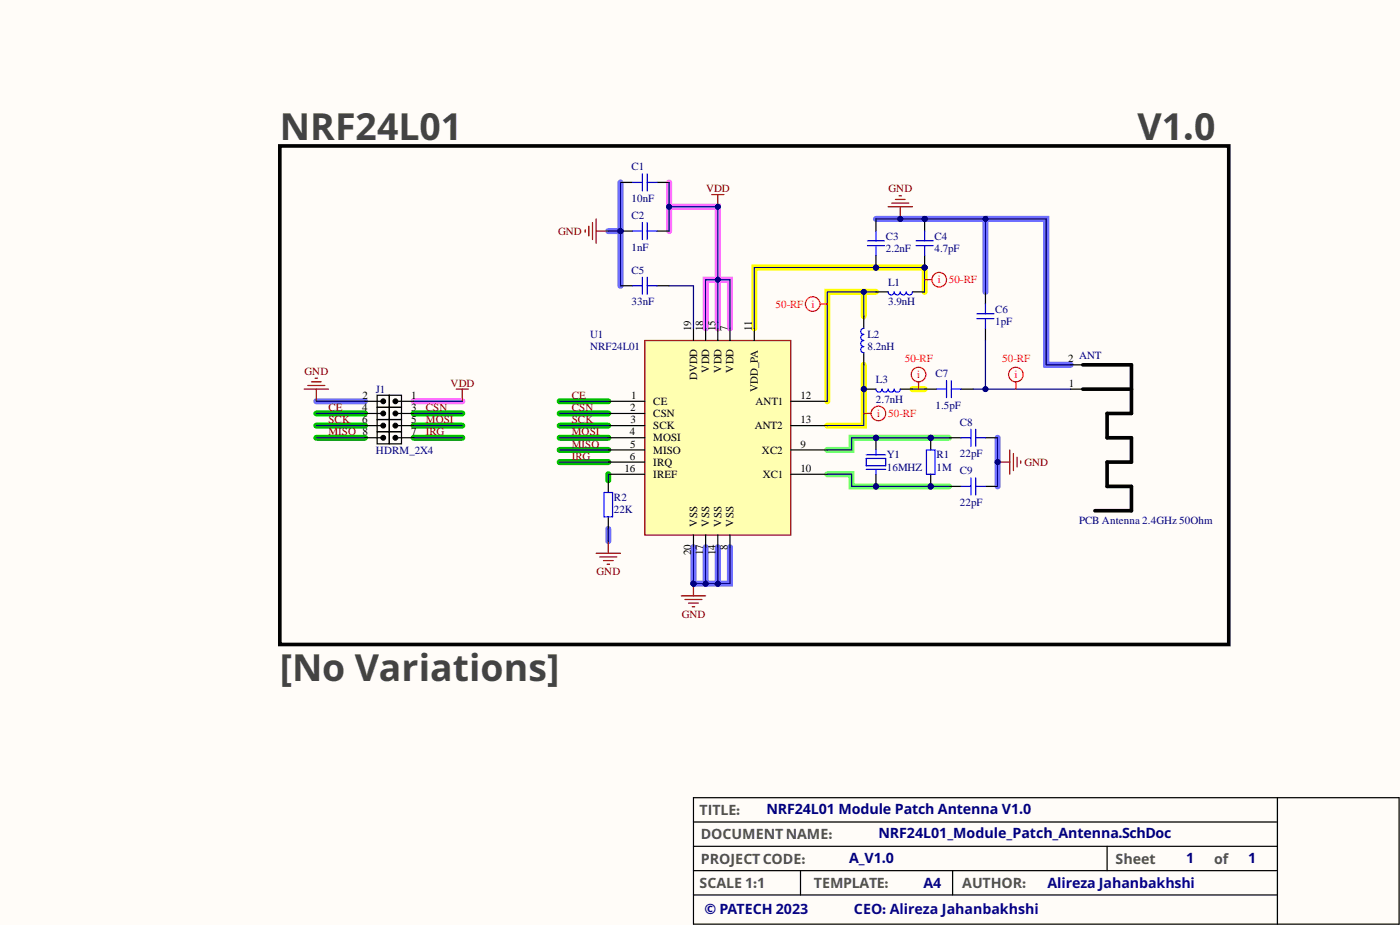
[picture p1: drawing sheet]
<svg xmlns="http://www.w3.org/2000/svg" width="292mm" height="193mm" viewBox="0 0 292 193" stroke-linecap="round" stroke-linejoin="round" font-family="sans-serif">
<defs><g id="words">
<g font-size="7.8" fill="#434343">
<text x="58.4" y="29.2">NRF24L01</text>
<text x="237.3" y="29.2">V1.0</text>
<text x="58.4" y="142.1">[No Variations]</text>
</g>
<g font-size="3" fill="#505050">
<text x="146" y="170">TITLE:</text>
<text x="146.2" y="175.1">DOCUMENTNAME:</text>
<text x="146" y="185.3">SCALE 1:1</text>
<text x="146.2" y="180.2">PROJECT CODE:</text>
<text x="169.8" y="185.3">TEMPLATE:</text>
<text x="200.8" y="185.3">AUTHOR:</text>
<text x="232.8" y="180.2">Sheet</text>
<text x="253.3" y="180.2">of</text>
</g>
<g font-size="3" fill="#000080">
<text x="159.9" y="169.8">NRF24L01 Module Patch Antenna V1.0</text>
<text x="177.2" y="179.9">A_V1.0</text>
<text x="183.3" y="174.9">NRF24L01_Module_Patch_Antenna.SchDoc</text>
<text x="247.5" y="179.9">1</text>
<text x="260.4" y="179.9">1</text>
</g>
<g font-size="3" fill="#0c0087">
<text x="192.7" y="185.3">A4</text>
<text x="218.6" y="185.3">Alireza Jahanbakhshi</text>
<text x="147" y="190.6">© PATECH 2023</text>
<text x="178.2" y="190.6">CEO: Alireza Jahanbakhshi</text>
</g>
<g font-size="2.3" fill="#000080">
<text x="131.7" y="35.5">C1</text>
<text x="131.7" y="45.7">C2</text>
<text x="131.7" y="42.1">10nF</text>
<text x="131.7" y="52.3">1nF</text>
<text x="184.8" y="50">C3</text>
<text x="184.8" y="52.5">2.2nF</text>
<text x="194.9" y="50">C4</text>
<text x="194.9" y="52.5">4.7pF</text>
<text x="131.7" y="57.1">C5</text>
<text x="185.3" y="59.6">L1</text>
<text x="131.7" y="63.7">33nF</text>
<text x="185.3" y="63.7">3.9nH</text>
<text x="207.6" y="65.2">C6</text>
<text x="123.1" y="70.5">U1</text>
<text x="181" y="70.5">L2</text>
<text x="207.6" y="67.7">1pF</text>
<text x="123.1" y="73.1">NRF24L01</text>
<text x="181" y="73.1">8.2nH</text>
<text x="225.2" y="74.8">ANT</text>
<text x="78.4" y="81.9">J1</text>
<text x="182.8" y="79.9">L3</text>
<text x="182.8" y="84">2.7nH</text>
<text x="195.2" y="78.6">C7</text>
<text x="195.2" y="85.2">1.5pF</text>
<text x="200.3" y="88.8">C8</text>
<text x="78.4" y="94.6">HDRM_2X4</text>
<text x="185" y="95.6">Y1</text>
<text x="195.4" y="95.6">R1</text>
<text x="200.3" y="95.4">22pF</text>
<text x="185" y="98.2">16MHZ</text>
<text x="195.4" y="98.2">1M</text>
<text x="200.3" y="98.9">C9</text>
<text x="128.1" y="104.5">R2</text>
<text x="128.1" y="107.1">22K</text>
<text x="200.3" y="105.5">22pF</text>
<text x="225.2" y="109.3">PCB Antenna 2.4GHz 50Ohm</text>
</g>
<g font-size="2.3" fill="#800000">
<text x="147.3" y="40.1">VDD</text>
<text x="185.4" y="40.1">GND</text>
<text x="116.4" y="49">GND</text>
<text x="63.5" y="78.1">GND</text>
<text x="94" y="80.7">VDD</text>
<text x="213.7" y="97.2">GND</text>
<text x="124.5" y="120">GND</text>
<text x="142.2" y="128.9">GND</text>
</g>
<g font-size="2.3" fill="#f00">
<text x="195.7" y="59.1">i</text>
<text x="198" y="59.1">50-RF</text>
<text x="161.8" y="64.2">50-RF</text>
<text x="169.3" y="64.2">i</text>
<text x="188.8" y="75.6">50-RF</text>
<text x="209.1" y="75.6">50-RF</text>
<text x="191.4" y="78.9">i</text>
<text x="211.7" y="78.9">i</text>
<text x="183" y="87">i</text>
<text x="185.3" y="87">50-RF</text>
</g>
<g font-size="2.3">
<text x="144.2" y="69" transform="rotate(-90 144.2 69)">19</text>
<text x="146.7" y="69" transform="rotate(-90 146.7 69)">18</text>
<text x="149.3" y="69" transform="rotate(-90 149.3 69)">15</text>
<text x="151.8" y="69" transform="rotate(-90 151.8 69)">7</text>
<text x="156.9" y="69" transform="rotate(-90 156.9 69)">11</text>
<text x="148" y="77.7" transform="rotate(-90 148 77.7)">VDD</text>
<text x="150.5" y="77.7" transform="rotate(-90 150.5 77.7)">VDD</text>
<text x="153.1" y="77.7" transform="rotate(-90 153.1 77.7)">VDD</text>
<text x="222.9" y="75.6">2</text>
<text x="75.6" y="83.2">2</text>
<text x="85.8" y="83.2">1</text>
<text x="131.7" y="83.2">1</text>
<text x="145.4" y="79.3" transform="rotate(-90 145.4 79.3)">DVDD</text>
<text x="158.1" y="81.9" transform="rotate(-90 158.1 81.9)">VDD_PA</text>
<text x="167" y="83.2">12</text>
<text x="223" y="80.7">1</text>
<text x="75.6" y="85.7">4</text>
<text x="75.6" y="88.3">6</text>
<text x="85.8" y="85.7">3</text>
<text x="85.8" y="88.3">5</text>
<text x="131.5" y="85.7">2</text>
<text x="131.6" y="88.3">3</text>
<text x="136.3" y="84.5">CE</text>
<text x="136.3" y="87">CSN</text>
<text x="136.3" y="89.6">SCK</text>
<text x="157.5" y="89.6">ANT2</text>
<text x="157.6" y="84.5">ANT1</text>
<text x="167" y="88.3">13</text>
<text x="85.8" y="90.8">7</text>
<text x="131.4" y="90.8">4</text>
<text x="131.4" y="95.9">6</text>
<text x="131.5" y="93.4">5</text>
<text x="136.3" y="92.1">MOSI</text>
<text x="136.3" y="94.6">MISO</text>
<text x="159" y="94.6">XC2</text>
<text x="167" y="93.4">9</text>
<text x="130.3" y="98.4">16</text>
<text x="136.3" y="97.2">IRQ</text>
<text x="136.3" y="99.7">IREF</text>
<text x="159.2" y="99.7">XC1</text>
<text x="167" y="98.4">10</text>
<text x="145.4" y="109.8" transform="rotate(-90 145.4 109.8)">VSS</text>
<text x="148" y="109.8" transform="rotate(-90 148 109.8)">VSS</text>
<text x="150.5" y="109.8" transform="rotate(-90 150.5 109.8)">VSS</text>
<text x="153.1" y="109.8" transform="rotate(-90 153.1 109.8)">VSS</text>
<text x="144.2" y="115.8" transform="rotate(-90 144.2 115.8)">20</text>
<text x="146.7" y="115.8" transform="rotate(-90 146.7 115.8)">17</text>
<text x="149.3" y="115.8" transform="rotate(-90 149.3 115.8)">14</text>
<text x="151.8" y="114.7" transform="rotate(-90 151.8 114.7)">8</text>
</g>
<g font-size="2.3" fill="#980000">
<text x="119.3" y="83.2">CE</text>
<text x="68.5" y="85.7">CE</text>
<text x="68.5" y="88.3">SCK</text>
<text x="88.8" y="85.7">CSN</text>
<text x="88.8" y="88.3">MOSI</text>
<text x="119.3" y="85.7">CSN</text>
<text x="119.3" y="88.3">SCK</text>
<text x="68.5" y="90.8">MISO 8</text>
<text x="88.8" y="90.8">IRG</text>
<text x="119.3" y="90.8">MOSI</text>
<text x="119.3" y="93.4">MISO</text>
<text x="119.3" y="95.9">IRG</text>
</g>
</g></defs>
<g fill="#fffcf8">
<path d="M0 0h291.9v192.8h-291.9z" fill-rule="evenodd"/>
<path d="M0 0h291.9v192.8h-291.9z" fill-rule="evenodd"/>
</g>
<g fill="none" stroke="#00be00" stroke-width="1.3">
<path d="M66 86.3h10.2M66 88.8h10.2M66 91.3h10.2M86.3 86.3h10.2M86.3 88.8h10.2M86.3 91.3h10.2M116.8 83.7h10.1M116.8 86.3h10.1M116.8 88.8h10.1M116.8 91.3h10.1M116.8 93.9h10.1M116.8 96.4h10.1"/>
<path d="M126.9 98.9v1.3"/>
</g>
<path d="M129.5 38.1v10.1M126.9 48.2h2.6v11.4M182.8 45.7h22.8v15.2M205.6 45.7h12.7v30.4h5.1M66 83.7h10.2M208.1 91.3v10.2M126.9 110.4v2.5M144.7 114.2v7.6h7.6v-7.6M147.2 114.2v7.6M149.8 114.2v7.6" fill="none" stroke="#6e6eff" stroke-width="1.3"/>
<path d="M172.6 98.9h5.1v2.6h20.3M198 91.3h-20.3v2.6h-5.1" fill="none" stroke="#6eff6e" stroke-width="1.3"/>
<path d="M180.2 76.1v12.7h-7.6M180.2 66v-5.1h-7.6v22.8M180.2 60.9h2.6M192.9 60.9v-5.1h-35.5v12.7M190.4 81.2h2.5" fill="none" stroke="#ff0" stroke-width="1.3"/>
<path d="M139.6 38.1v10.1M139.6 43.1h10.2v25.4M147.2 68.5v-10.1h5.1v10.1M86.3 83.7h10.2" fill="none" stroke="#ff6eff" stroke-width="1.3"/>
<path d="M144.7 166.4h147.2v26.4h-147.2zM144.7 171.5h121.8M144.7 176.6h121.8M231 176.6v5M266.5 166.4v26.4M144.7 181.6h121.8M144.7 186.7h121.8M167 181.6v5.1M198.8 181.6v5.1" fill="none" stroke="#000" stroke-width=".25"/>
<path d="M134.5 71h30.5v40.6h-30.5z" fill-rule="evenodd" fill="#ffffb0"/>
<path d="M134.5 71h30.5v40.6h-30.5zM142.1 124.3h5.1M142.9 125.1h3.6M143.7 125.8h2M144.4 126.6h.5M144.7 121.8v2.5" fill="none" stroke="#800000" stroke-width=".25"/>
<g fill="none" stroke="#000" stroke-width=".25">
<path d="M144.7 68.5v2.5M147.2 68.5v2.5M149.8 68.5v2.5M152.3 68.5v2.5M157.4 68.5v2.5M126.9 83.7h7.6M126.9 86.3h7.6M126.9 88.8h7.6M126.9 91.3h7.6M126.9 93.9h7.6M126.9 96.4h7.6M126.9 98.9h7.6"/>
<path d="M165 83.7h7.6M165 88.8h7.6M165 93.9h7.6M165 98.9h7.6M144.7 111.6v2.6M147.2 111.6v2.6M149.8 111.6v2.6M152.3 111.6v2.6"/>
</g>
<circle cx="144.7" cy="121.8" r=".51" fill="#000080"/>
<circle cx="144.7" cy="121.8" r=".51" fill="none" stroke="#000080" stroke-width=".21"/>
<path d="M126.9 100.2v2.5M126.9 107.8v2.6" fill="none" stroke="#000" stroke-width=".25"/>
<path d="M126 102.7h1.8v5.1h-1.8z" fill="none" stroke="#00f" stroke-width=".25"/>
<circle cx="182.8" cy="101.5" r=".51" fill="#000080"/>
<circle cx="182.8" cy="101.5" r=".51" fill="none" stroke="#000080" stroke-width=".21"/>
<circle cx="182.8" cy="91.3" r=".51" fill="#000080"/>
<circle cx="182.8" cy="91.3" r=".51" fill="none" stroke="#000080" stroke-width=".21"/>
<path d="M182.8 98.9v2.6" fill="none" stroke="#000" stroke-width=".25"/>
<circle cx="182.8" cy="101.5" r=".51" fill="#000080"/>
<circle cx="182.8" cy="101.5" r=".51" fill="none" stroke="#000080" stroke-width=".21"/>
<path d="M182.8 91.3v2.6" fill="none" stroke="#000" stroke-width=".25"/>
<circle cx="182.8" cy="91.3" r=".51" fill="#000080"/>
<circle cx="182.8" cy="91.3" r=".51" fill="none" stroke="#000080" stroke-width=".21"/>
<path d="M180.7 94.9h4.1M180.7 97.9h4.1M180.7 95.6h4.1v1.6h-4.1zM182.8 93.9v1M182.8 97.9v1" fill="none" stroke="#00f" stroke-width=".25"/>
<circle cx="194.2" cy="101.5" r=".51" fill="#000080"/>
<circle cx="194.2" cy="101.5" r=".51" fill="none" stroke="#000080" stroke-width=".21"/>
<circle cx="194.2" cy="91.3" r=".51" fill="#000080"/>
<circle cx="194.2" cy="91.3" r=".51" fill="none" stroke="#000080" stroke-width=".21"/>
<path d="M194.2 98.9v2.6" fill="none" stroke="#000" stroke-width=".25"/>
<circle cx="194.2" cy="101.5" r=".51" fill="#000080"/>
<circle cx="194.2" cy="101.5" r=".51" fill="none" stroke="#000080" stroke-width=".21"/>
<path d="M194.2 91.3v2.6" fill="none" stroke="#000" stroke-width=".25"/>
<circle cx="194.2" cy="91.3" r=".51" fill="#000080"/>
<circle cx="194.2" cy="91.3" r=".51" fill="none" stroke="#000080" stroke-width=".21"/>
<path d="M193.3 93.9h1.8v5h-1.8zM200.5 91.3h2.1M202.6 89.6v3.5M202.6 99.7v3.5M203.6 89.6v3.5M203.6 99.7v3.5M203.6 91.3h2M200.5 101.5h2.1M203.6 101.5h2" fill="none" stroke="#00f" stroke-width=".25"/>
<path d="M198 91.3h2.5M205.6 91.3h2.5M198 101.5h2.5M205.6 101.5h2.5" fill="none" stroke="#000" stroke-width=".25"/>
<path d="M208.1 96.4h2.6M210.7 93.9v5M211.4 94.6v3.6M212.2 95.4v2M213 96.1v.6" fill="none" stroke="#800000" stroke-width=".25"/>
<circle cx="208.1" cy="96.4" r=".51" fill="#000080"/>
<circle cx="208.1" cy="96.4" r=".51" fill="none" stroke="#000080" stroke-width=".21"/>
<path d="M122.1 48v.5M122.9 47.2v2M123.6 46.4v3.6M124.4 45.7v5M124.4 48.2h2.5M124.4 115.4h5.1M125.1 116.2h3.6M125.9 116.9h2M126.7 117.7h.5M126.9 112.9v2.5" fill="none" stroke="#800000" stroke-width=".25"/>
<path d="M129.5 59.6h2.5M137.1 59.6h2.5" fill="none" stroke="#000" stroke-width=".25"/>
<path d="M132 59.6h2M134 57.8v3.6M135 57.8v3.6M135 59.6h2.1" fill="none" stroke="#00f" stroke-width=".25"/>
<circle cx="129.5" cy="48.2" r=".51" fill="#000080"/>
<circle cx="129.5" cy="48.2" r=".51" fill="none" stroke="#000080" stroke-width=".21"/>
<path d="M129.5 48.2h2.5M137.1 48.2h2.5" fill="none" stroke="#000" stroke-width=".25"/>
<circle cx="129.5" cy="48.2" r=".51" fill="#000080"/>
<circle cx="129.5" cy="48.2" r=".51" fill="none" stroke="#000080" stroke-width=".21"/>
<path d="M132 38.1h2M134 36.3v3.5M135 36.3v3.5M135 38.1h2.1M132 48.2h2M134 46.4v3.6M135 46.4v3.6M135 48.2h2.1" fill="none" stroke="#00f" stroke-width=".25"/>
<path d="M129.5 38.1h2.5M137.1 38.1h2.5" fill="none" stroke="#000" stroke-width=".25"/>
<path d="M148.5 40.6h2.5M149.8 40.6v2.5" fill="none" stroke="#800000" stroke-width=".25"/>
<circle cx="149.8" cy="43.1" r=".51" fill="#000080"/>
<circle cx="149.8" cy="43.1" r=".51" fill="none" stroke="#000080" stroke-width=".21"/>
<circle cx="192.9" cy="55.8" r=".51" fill="#000080"/>
<circle cx="192.9" cy="55.8" r=".51" fill="none" stroke="#000080" stroke-width=".21"/>
<circle cx="192.9" cy="45.7" r=".51" fill="#000080"/>
<circle cx="192.9" cy="45.7" r=".51" fill="none" stroke="#000080" stroke-width=".21"/>
<path d="M192.9 53.3v2.5" fill="none" stroke="#000" stroke-width=".25"/>
<circle cx="192.9" cy="55.8" r=".51" fill="#000080"/>
<circle cx="192.9" cy="55.8" r=".51" fill="none" stroke="#000080" stroke-width=".21"/>
<path d="M192.9 45.7v2.5" fill="none" stroke="#000" stroke-width=".25"/>
<circle cx="192.9" cy="45.7" r=".51" fill="#000080"/>
<circle cx="192.9" cy="45.7" r=".51" fill="none" stroke="#000080" stroke-width=".21"/>
<path d="M191.1 51.2h3.6M191.1 50.2h3.6M192.9 48.2v2M192.9 51.2v2.1" fill="none" stroke="#00f" stroke-width=".25"/>
<circle cx="182.8" cy="55.8" r=".51" fill="#000080"/>
<circle cx="182.8" cy="55.8" r=".51" fill="none" stroke="#000080" stroke-width=".21"/>
<path d="M182.8 53.3v2.5" fill="none" stroke="#000" stroke-width=".25"/>
<circle cx="182.8" cy="55.8" r=".51" fill="#000080"/>
<circle cx="182.8" cy="55.8" r=".51" fill="none" stroke="#000080" stroke-width=".21"/>
<path d="M182.8 45.7v2.5M180.2 66v2.5M180.2 73.6v2.5M182.8 60.9h2.5M190.4 60.9h2.5" fill="none" stroke="#000" stroke-width=".25"/>
<path d="M181 51.2h3.5M181 50.2h3.5M182.8 48.2v2M182.8 51.2v2.1M180.2 68.5a.63 .63 0 0 0-.6 .6 .63 .63 0 0 0 .6 .7 .63 .63 0 0 0-.6 .6 .63 .63 0 0 0 .6 .6 .63 .63 0 0 0-.6 .7 .63 .63 0 0 0 .6 .6 .63 .63 0 0 0-.6 .6 .63 .63 0 0 0 .6 .7M185.3 60.9a.63 .63 0 0 0 .6 .6 .63 .63 0 0 0 .7-.6 .63 .63 0 0 0 .6 .6 .63 .63 0 0 0 .6-.6 .63 .63 0 0 0 .7 .6 .63 .63 0 0 0 .6-.6 .63 .63 0 0 0 .6 .6 .63 .63 0 0 0 .7-.6" fill="none" stroke="#00f" stroke-width=".25"/>
<circle cx="180.2" cy="81.2" r=".51" fill="#000080"/>
<circle cx="180.2" cy="81.2" r=".51" fill="none" stroke="#000080" stroke-width=".21"/>
<path d="M180.2 81.2h2.6M187.8 81.2h2.6" fill="none" stroke="#000" stroke-width=".25"/>
<circle cx="180.2" cy="81.2" r=".51" fill="#000080"/>
<circle cx="180.2" cy="81.2" r=".51" fill="none" stroke="#000080" stroke-width=".21"/>
<path d="M182.8 81.2a.63 .63 0 0 0 .6 .6 .63 .63 0 0 0 .6-.6 .63 .63 0 0 0 .7 .6 .63 .63 0 0 0 .6-.6 .63 .63 0 0 0 .6 .6 .63 .63 0 0 0 .7-.6 .63 .63 0 0 0 .6 .6 .63 .63 0 0 0 .6-.6" fill="none" stroke="#00f" stroke-width=".25"/>
<path d="M185.3 43.1h5.1M186.1 42.4h3.5M186.8 41.6h2.1M187.6 40.8h.5M187.8 43.1v2.6" fill="none" stroke="#800000" stroke-width=".25"/>
<circle cx="187.8" cy="45.7" r=".51" fill="#000080"/>
<circle cx="187.8" cy="45.7" r=".51" fill="none" stroke="#000080" stroke-width=".21"/>
<path d="M205.6 60.9v2.5M205.6 68.5v2.5M192.9 81.2h2.6M200.5 81.2h2.6" fill="none" stroke="#000" stroke-width=".25"/>
<path d="M197.5 79.4v3.6M198.5 79.4v3.6M203.8 66.5h3.6M203.8 65.5h3.6M205.6 63.4v2.1M205.6 66.5v2M195.5 81.2h2M198.5 81.2h2" fill="none" stroke="#00f" stroke-width=".25"/>
<path d="M65 79.7h2M65.7 78.9h.6M63.5 81.2h5M64.2 80.4h3.6M66 81.2v2.5M95.2 81.2h2.5M96.5 81.2v2.5" fill="none" stroke="#800000" stroke-width=".25"/>
<path d="M116.8 83.7h10.1M116.8 86.3h10.1M116.8 88.8h10.1M116.8 91.3h10.1M116.8 93.9h10.1M116.8 96.4h10.1M149.8 114.2v7.6" fill="none" stroke="#000080" stroke-width=".25"/>
<circle cx="149.8" cy="121.8" r=".51" fill="#000080"/>
<circle cx="149.8" cy="121.8" r=".51" fill="none" stroke="#000080" stroke-width=".21"/>
<path d="M147.2 114.2v7.6" fill="none" stroke="#000080" stroke-width=".25"/>
<circle cx="147.2" cy="121.8" r=".51" fill="#000080"/>
<circle cx="147.2" cy="121.8" r=".51" fill="none" stroke="#000080" stroke-width=".21"/>
<path d="M144.7 114.2v7.6" fill="none" stroke="#000080" stroke-width=".25"/>
<circle cx="144.7" cy="121.8" r=".51" fill="#000080"/>
<circle cx="144.7" cy="121.8" r=".51" fill="none" stroke="#000080" stroke-width=".21"/>
<path d="M126.9 98.9v1.3M182.8 91.3h-5.1v2.6h-5.1" fill="none" stroke="#000080" stroke-width=".25"/>
<circle cx="182.8" cy="91.3" r=".51" fill="#000080"/>
<circle cx="182.8" cy="91.3" r=".51" fill="none" stroke="#000080" stroke-width=".21"/>
<path d="M172.6 98.9h5.1v2.6h5.1" fill="none" stroke="#000080" stroke-width=".25"/>
<circle cx="182.8" cy="101.5" r=".51" fill="#000080"/>
<circle cx="182.8" cy="101.5" r=".51" fill="none" stroke="#000080" stroke-width=".21"/>
<path d="M182.8 91.3h11.4" fill="none" stroke="#000080" stroke-width=".25"/>
<circle cx="182.8" cy="91.3" r=".51" fill="#000080"/>
<circle cx="182.8" cy="91.3" r=".51" fill="none" stroke="#000080" stroke-width=".21"/>
<circle cx="194.2" cy="91.3" r=".51" fill="#000080"/>
<circle cx="194.2" cy="91.3" r=".51" fill="none" stroke="#000080" stroke-width=".21"/>
<path d="M182.8 101.5h11.4" fill="none" stroke="#000080" stroke-width=".25"/>
<circle cx="182.8" cy="101.5" r=".51" fill="#000080"/>
<circle cx="182.8" cy="101.5" r=".51" fill="none" stroke="#000080" stroke-width=".21"/>
<circle cx="194.2" cy="101.5" r=".51" fill="#000080"/>
<circle cx="194.2" cy="101.5" r=".51" fill="none" stroke="#000080" stroke-width=".21"/>
<path d="M194.2 91.3h3.8" fill="none" stroke="#000080" stroke-width=".25"/>
<circle cx="194.2" cy="91.3" r=".51" fill="#000080"/>
<circle cx="194.2" cy="91.3" r=".51" fill="none" stroke="#000080" stroke-width=".21"/>
<path d="M194.2 101.5h3.8" fill="none" stroke="#000080" stroke-width=".25"/>
<circle cx="194.2" cy="101.5" r=".51" fill="#000080"/>
<circle cx="194.2" cy="101.5" r=".51" fill="none" stroke="#000080" stroke-width=".21"/>
<path d="M208.1 91.3v10.2" fill="none" stroke="#000080" stroke-width=".25"/>
<circle cx="208.1" cy="96.4" r=".51" fill="#000080"/>
<circle cx="208.1" cy="96.4" r=".51" fill="none" stroke="#000080" stroke-width=".21"/>
<path d="M129.5 38.1v10.1M139.6 59.6h5.1v8.9M126.9 110.4v2.5" fill="none" stroke="#000080" stroke-width=".25"/>
<circle cx="129.5" cy="48.2" r=".51" fill="#000080"/>
<circle cx="129.5" cy="48.2" r=".51" fill="none" stroke="#000080" stroke-width=".21"/>
<path d="M180.2 76.1v12.7h-7.6" fill="none" stroke="#000080" stroke-width=".25"/>
<circle cx="180.2" cy="81.2" r=".51" fill="#000080"/>
<circle cx="180.2" cy="81.2" r=".51" fill="none" stroke="#000080" stroke-width=".21"/>
<path d="M180.2 66v-5.1h-7.6v22.8" fill="none" stroke="#000080" stroke-width=".25"/>
<circle cx="180.2" cy="60.9" r=".51" fill="#000080"/>
<circle cx="180.2" cy="60.9" r=".51" fill="none" stroke="#000080" stroke-width=".21"/>
<path d="M180.2 60.9h2.6" fill="none" stroke="#000080" stroke-width=".25"/>
<circle cx="180.2" cy="60.9" r=".51" fill="#000080"/>
<circle cx="180.2" cy="60.9" r=".51" fill="none" stroke="#000080" stroke-width=".21"/>
<path d="M182.8 55.8h-25.4v12.7" fill="none" stroke="#000080" stroke-width=".25"/>
<circle cx="182.8" cy="55.8" r=".51" fill="#000080"/>
<circle cx="182.8" cy="55.8" r=".51" fill="none" stroke="#000080" stroke-width=".21"/>
<path d="M182.8 55.8h10.1" fill="none" stroke="#000080" stroke-width=".25"/>
<circle cx="182.8" cy="55.8" r=".51" fill="#000080"/>
<circle cx="182.8" cy="55.8" r=".51" fill="none" stroke="#000080" stroke-width=".21"/>
<circle cx="192.9" cy="55.8" r=".51" fill="#000080"/>
<circle cx="192.9" cy="55.8" r=".51" fill="none" stroke="#000080" stroke-width=".21"/>
<path d="M192.9 55.8v5.1" fill="none" stroke="#000080" stroke-width=".25"/>
<circle cx="192.9" cy="55.8" r=".51" fill="#000080"/>
<circle cx="192.9" cy="55.8" r=".51" fill="none" stroke="#000080" stroke-width=".21"/>
<path d="M182.8 45.7h10.1" fill="none" stroke="#000080" stroke-width=".25"/>
<circle cx="192.9" cy="45.7" r=".51" fill="#000080"/>
<circle cx="192.9" cy="45.7" r=".51" fill="none" stroke="#000080" stroke-width=".21"/>
<circle cx="187.8" cy="45.7" r=".51" fill="#000080"/>
<circle cx="187.8" cy="45.7" r=".51" fill="none" stroke="#000080" stroke-width=".21"/>
<path d="M205.6 71v10.2h-2.5M190.4 81.2h2.5" fill="none" stroke="#000080" stroke-width=".25"/>
<circle cx="205.6" cy="81.2" r=".51" fill="#000080"/>
<circle cx="205.6" cy="81.2" r=".51" fill="none" stroke="#000080" stroke-width=".21"/>
<path d="M192.9 45.7h12.7v15.2" fill="none" stroke="#000080" stroke-width=".25"/>
<circle cx="205.6" cy="45.7" r=".51" fill="#000080"/>
<circle cx="205.6" cy="45.7" r=".51" fill="none" stroke="#000080" stroke-width=".21"/>
<circle cx="192.9" cy="45.7" r=".51" fill="#000080"/>
<circle cx="192.9" cy="45.7" r=".51" fill="none" stroke="#000080" stroke-width=".21"/>
<path d="M205.6 81.2h17.8" fill="none" stroke="#000080" stroke-width=".25"/>
<circle cx="205.6" cy="81.2" r=".51" fill="#000080"/>
<circle cx="205.6" cy="81.2" r=".51" fill="none" stroke="#000080" stroke-width=".21"/>
<path d="M205.6 45.7h12.7v30.4h5.1" fill="none" stroke="#000080" stroke-width=".25"/>
<circle cx="205.6" cy="45.7" r=".51" fill="#000080"/>
<circle cx="205.6" cy="45.7" r=".51" fill="none" stroke="#000080" stroke-width=".21"/>
<path d="M126.9 48.2h2.6v11.4M66 86.3h10.2M66 88.8h10.2M66 91.3h10.2M66 83.7h10.2M86.3 86.3h10.2M86.3 88.8h10.2M86.3 91.3h10.2M86.3 83.7h10.2" fill="none" stroke="#000080" stroke-width=".25"/>
<circle cx="129.5" cy="48.2" r=".51" fill="#000080"/>
<circle cx="129.5" cy="48.2" r=".51" fill="none" stroke="#000080" stroke-width=".21"/>
<path d="M147.2 68.5v-10.1h5.1v10.1" fill="none" stroke="#000080" stroke-width=".25"/>
<circle cx="149.8" cy="58.4" r=".51" fill="#000080"/>
<circle cx="149.8" cy="58.4" r=".51" fill="none" stroke="#000080" stroke-width=".21"/>
<path d="M152.3 114.2v7.6h-7.6" fill="none" stroke="#000080" stroke-width=".25"/>
<circle cx="144.7" cy="121.8" r=".51" fill="#000080"/>
<circle cx="144.7" cy="121.8" r=".51" fill="none" stroke="#000080" stroke-width=".21"/>
<circle cx="147.2" cy="121.8" r=".51" fill="#000080"/>
<circle cx="147.2" cy="121.8" r=".51" fill="none" stroke="#000080" stroke-width=".21"/>
<circle cx="149.8" cy="121.8" r=".51" fill="#000080"/>
<circle cx="149.8" cy="121.8" r=".51" fill="none" stroke="#000080" stroke-width=".21"/>
<g fill="none" stroke="#000" stroke-width=".25">
<path d="M76.2 83.7h3.3M76.2 86.3h3.3M76.2 88.8h3.3M76.2 91.3h3.3M78.7 82.4h2.5v2.6h-2.5zM78.7 85h2.5v2.5h-2.5zM78.7 87.5h2.5v2.6h-2.5zM78.7 90.1h2.5v2.5h-2.5zM81.2 82.4h2.6v2.6h-2.6zM81.2 85h2.6v2.5h-2.6zM81.2 87.5h2.6v2.6h-2.6zM81.2 90.1h2.6v2.5h-2.6z"/>
<path d="M83 83.7h3.3M83 86.3h3.3M83 88.8h3.3M83 91.3h3.3"/>
</g>
<g fill="#000">
<circle cx="80" cy="86.3" r=".51"/>
<circle cx="80" cy="88.8" r=".51"/>
<circle cx="80" cy="83.7" r=".51"/>
<circle cx="80" cy="91.3" r=".51"/>
<circle cx="82.5" cy="86.3" r=".51"/>
<circle cx="82.5" cy="88.8" r=".51"/>
<circle cx="82.5" cy="91.3" r=".51"/>
<circle cx="82.5" cy="83.7" r=".51"/>
</g>
<g fill="none" stroke="#000" stroke-width=".21">
<circle cx="80" cy="86.3" r=".51"/>
<circle cx="80" cy="88.8" r=".51"/>
<circle cx="80" cy="83.7" r=".51"/>
<circle cx="80" cy="91.3" r=".51"/>
<circle cx="82.5" cy="86.3" r=".51"/>
<circle cx="82.5" cy="88.8" r=".51"/>
<circle cx="82.5" cy="91.3" r=".51"/>
<circle cx="82.5" cy="83.7" r=".51"/>
</g>
<path d="M139.6 43.1h10.2v25.4" fill="none" stroke="#000080" stroke-width=".25"/>
<circle cx="139.6" cy="43.1" r=".51" fill="#000080"/>
<circle cx="139.6" cy="43.1" r=".51" fill="none" stroke="#000080" stroke-width=".21"/>
<circle cx="149.8" cy="43.1" r=".51" fill="#000080"/>
<circle cx="149.8" cy="43.1" r=".51" fill="none" stroke="#000080" stroke-width=".21"/>
<circle cx="149.8" cy="58.4" r=".51" fill="#000080"/>
<circle cx="149.8" cy="58.4" r=".51" fill="none" stroke="#000080" stroke-width=".21"/>
<path d="M139.6 38.1v10.1" fill="none" stroke="#000080" stroke-width=".25"/>
<circle cx="139.6" cy="43.1" r=".51" fill="#000080"/>
<circle cx="139.6" cy="43.1" r=".51" fill="none" stroke="#000080" stroke-width=".21"/>
<g fill="none" stroke="#f00" stroke-width=".25">
<path d="M192.9 58.4h1.5M171.1 63.4h1.5M191.6 79.7v1.5M212 79.7v1.5M180.2 86.3h1.5"/>
<circle cx="196" cy="58.4" r="1.52"/>
<circle cx="169.6" cy="63.4" r="1.52"/>
<circle cx="191.6" cy="78.1" r="1.52"/>
<circle cx="212" cy="78.1" r="1.52"/>
<circle cx="183.3" cy="86.3" r="1.52"/>
</g>
<path d="M58.4 30.4h198v104.1h-198zM225.9 76.1h10.2v10.2h-5.1v5h5.1v5.1h-5.1v5.1h5.1v5h-7.6M225.9 81.2h10.2" fill="none" stroke="#000" stroke-width=".76"/>
<path d="M223.4 76.1h2.5M223.4 81.2h2.5" fill="none" stroke="#000" stroke-width=".25"/>
<use href="#words"/>
</svg>
